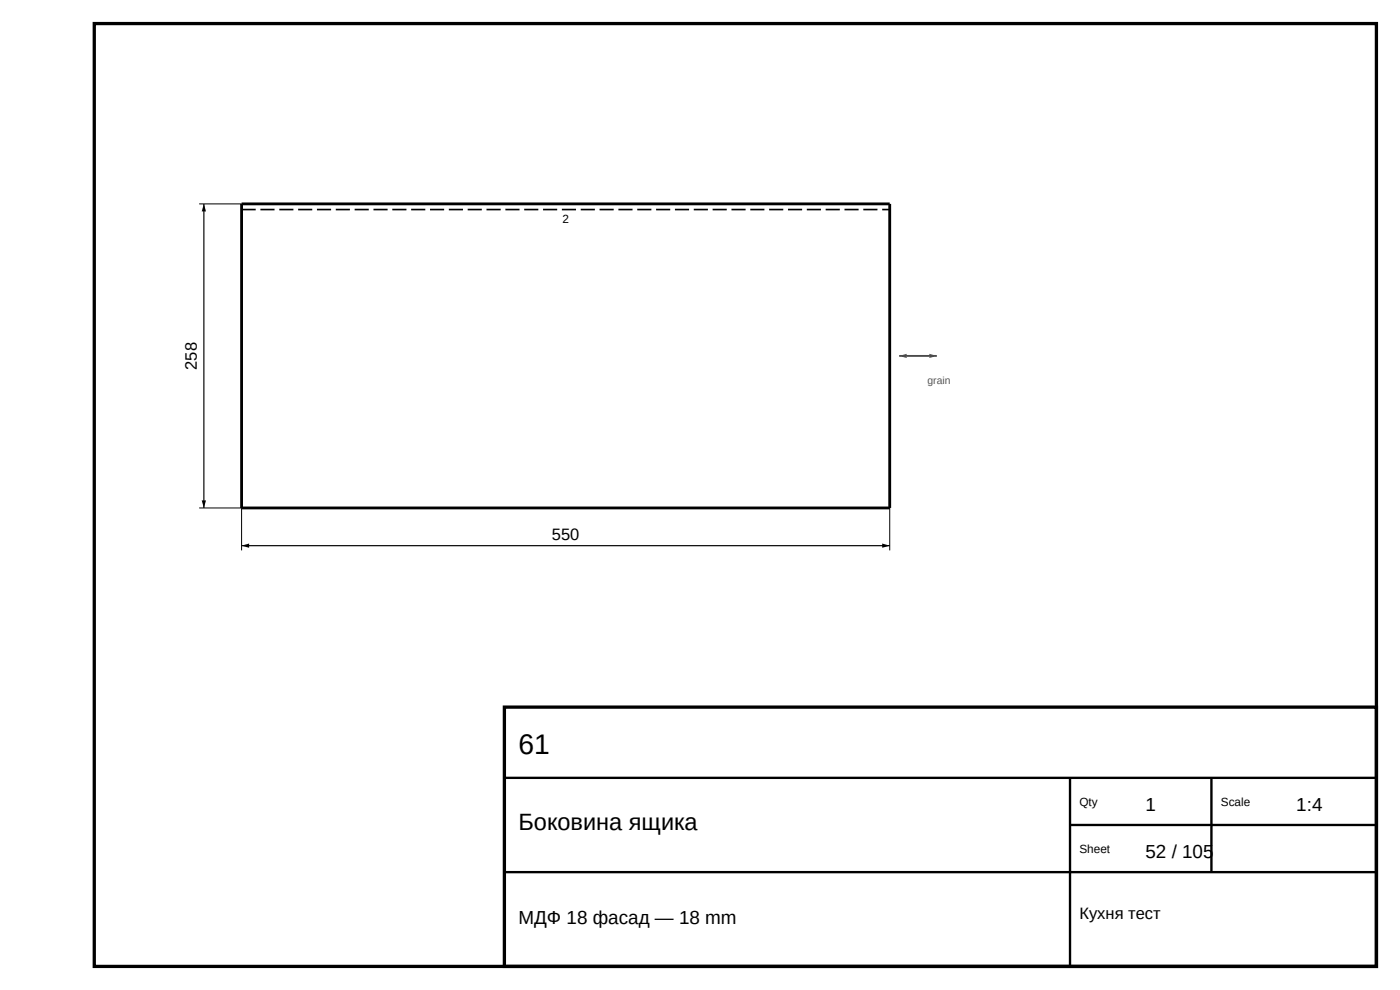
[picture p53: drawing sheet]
<svg xmlns="http://www.w3.org/2000/svg" width="297mm" height="210mm" viewBox="0 0 297 210" stroke-linecap="round" stroke-linejoin="round" font-family="sans-serif">
<defs><g id="words">
<text font-size="6" x="110" y="160">61</text>
<text font-size="5" x="110" y="176">Боковина ящика</text>
<g font-size="4">
<text x="243" y="172">1</text>
<text x="275" y="172">1:4</text>
<text x="243" y="182">52 / 105</text>
<text x="110" y="196">МДФ 18 фасад — 18 mm</text>
</g>
<g font-size="3.5">
<text x="41.8" y="78.4" transform="rotate(-90 41.8 78.4)">258</text>
<text x="117.1" y="114.6">550</text>
<text x="229" y="195">Кухня тест</text>
</g>
<g font-size="2.5">
<text x="119.3" y="47.3">2</text>
<text x="229" y="171">Qty</text>
<text x="259" y="171">Scale</text>
<text x="229" y="181">Sheet</text>
</g>
<text font-size="2.2" fill="#555" x="196.8" y="81.5">grain</text>
</g></defs>
<path d="M20 5h272v200h-272zM107 150h185v55h-185z" fill="none" stroke="#000" stroke-width=".7" stroke-linecap="butt"/>
<path d="M107 165h185M227 165v40M227 175h65M257 165v20M107 185h185" fill="none" stroke="#000" stroke-width=".5"/>
<path d="M51.3 43.3h137.5v64.4h-137.5z" fill="none" stroke="#000" stroke-width=".6"/>
<path d="M51.3 44.5h137.5" fill="none" stroke="#000" stroke-width=".35" stroke-dasharray="3 1" stroke-linecap="butt"/>
<path d="M42.2 43.3h9.1M42.2 107.7h9.1v9M188.8 107.7v9" fill="none" stroke="#000" stroke-width=".21"/>
<path d="M43.3 43.3v64.4M51.3 115.7h137.5" fill="none" stroke="#000" stroke-width=".25"/>
<path d="M43.3 43.3l.4 1.5h-.9zM42.8 106.2h.9l-.4 1.5zM51.3 115.7l1.5-.4v.9zM187.1 115.3l1.7 .4-1.7 .5z" fill="#000"/>
<path d="M190.8 75.5h8" fill="none" stroke="#555" stroke-width=".4"/>
<g fill="#555">
<path d="M190.8 75.5l1.5-.5v.9z"/>
<path d="M197.1 75l1.7 .5-1.7 .4z"/>
</g>
<use href="#words"/>
</svg>
